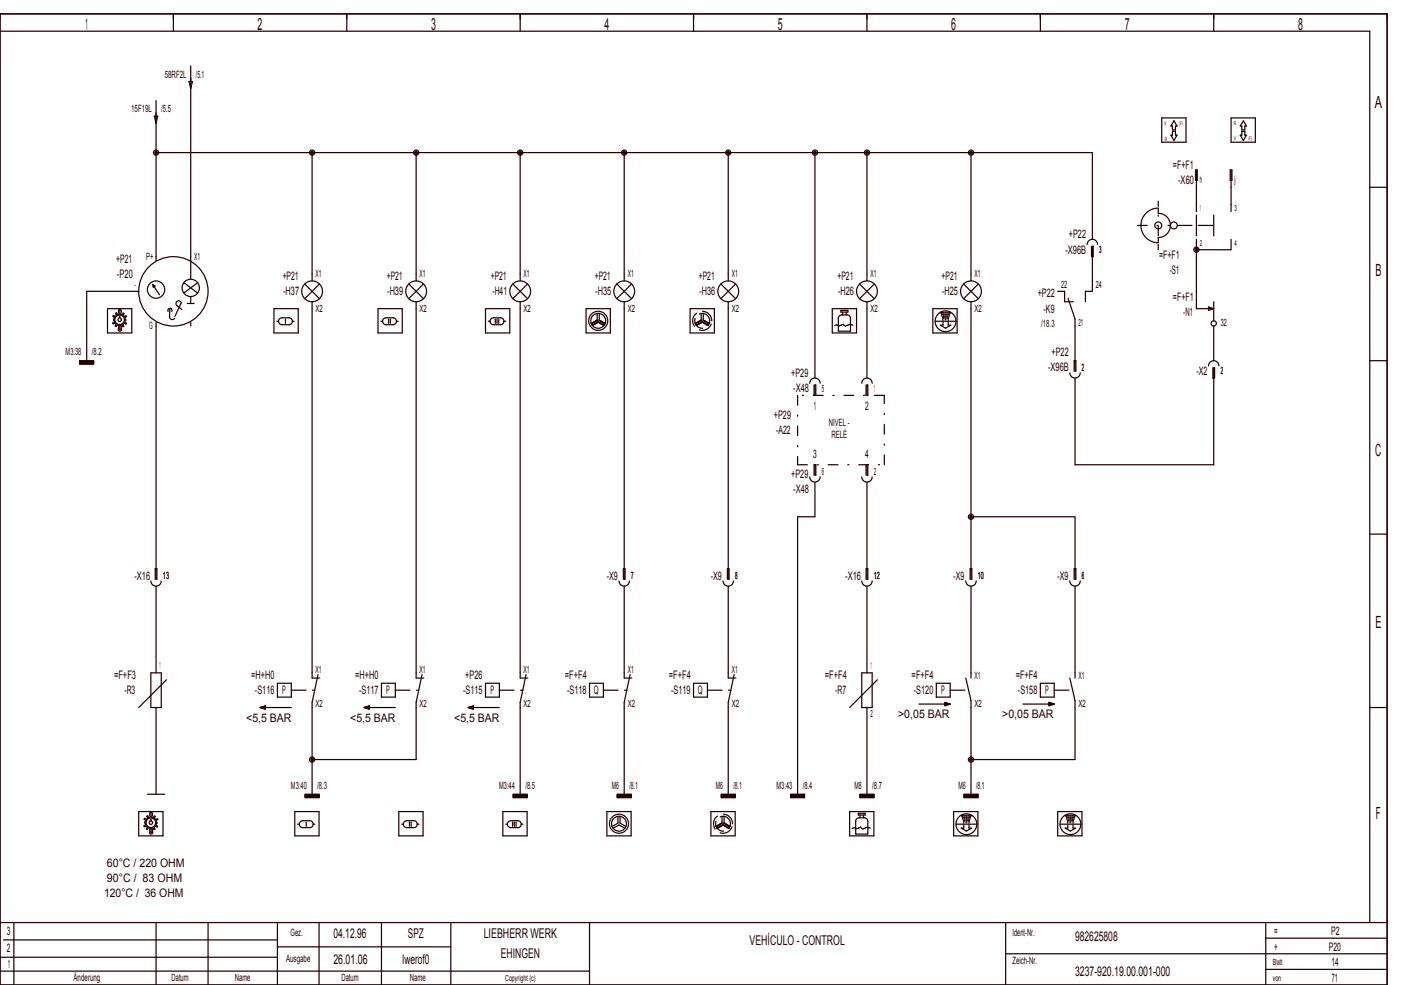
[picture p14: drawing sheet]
<svg xmlns="http://www.w3.org/2000/svg" width="404mm" height="284mm" viewBox="0 0 404 284" stroke-linecap="round" stroke-linejoin="round" font-family="sans-serif">
<defs><g id="words">
<g font-size="4.8" fill="#240000">
<text x="24.6" y="8.6">1</text>
<text x="74.3" y="8.6">2</text>
<text x="124.3" y="8.6">3</text>
<text x="174.3" y="8.6">4</text>
<text x="224.3" y="8.6">5</text>
<text x="274.3" y="8.6">6</text>
<text x="324.3" y="8.6">7</text>
<text x="374.3" y="8.6">8</text>
<text x="396.5" y="31.1">A</text>
<text x="396.7" y="79.6">B</text>
<text x="396.6" y="131.6">C</text>
<text x="396.7" y="181.1">E</text>
<text x="396.8" y="236.1">F</text>
</g>
<g font-size="3.9" fill="#240000">
<text x="96.2" y="270.3">04.12.96</text>
<text x="117.6" y="270.3">SPZ</text>
<text x="139.5" y="270.3">LIEBHERR WERK</text>
<text x="216.2" y="272.3">VEHÍCULO ­ CONTROL</text>
<text x="310" y="271.3">982625808</text>
<text x="96.1" y="277.8">26.01.06</text>
<text x="116.1" y="277.8">lwerof0</text>
<text x="144.4" y="276.3">EHINGEN</text>
<text x="310" y="281.3">3237­920.19.00.001­000</text>
</g>
<g font-size="3.4" fill="#240000">
<text x="338.2" y="48.7">=F+F1</text>
<text x="339.7" y="53.1">­X60</text>
<text x="308.2" y="68.7">+P22</text>
<text x="33.5" y="75.7">+P21</text>
<text x="307.2" y="73.1">­X96B</text>
<text x="334.2" y="74.7">=F+F1</text>
<text x="33.7" y="80.1">­P20</text>
<text x="81.5" y="80.7">+P21</text>
<text x="111.5" y="80.7">+P21</text>
<text x="141.5" y="80.7">+P21</text>
<text x="171.5" y="80.7">+P21</text>
<text x="201.5" y="80.7">+P21</text>
<text x="241.5" y="80.7">+P21</text>
<text x="271.5" y="80.7">+P21</text>
<text x="337.3" y="79.1">­S1</text>
<text x="81.7" y="85.1">­H37</text>
<text x="111.7" y="85.1">­H39</text>
<text x="142" y="85.1">­H41</text>
<text x="171.7" y="85.1">­H35</text>
<text x="201.7" y="85.1">­H36</text>
<text x="241.7" y="85.1">­H26</text>
<text x="271.7" y="85.1">­H25</text>
<text x="299.2" y="85.7">+P22</text>
<text x="338.2" y="86.7">=F+F1</text>
<text x="300.9" y="90.1">­K9</text>
<text x="341.2" y="91.1">­N1</text>
<text x="302.2" y="107.1">­X96B</text>
<text x="303.2" y="102.7">+P22</text>
<text x="228.2" y="108.7">+P29</text>
<text x="228.7" y="113.1">­X48</text>
<text x="345" y="108.1">­X2</text>
<text x="234.7" y="118.1">1</text>
<text x="249.5" y="118.1">2</text>
<text x="223.2" y="120.7">+P29</text>
<text x="223.8" y="125.1">­A22</text>
<text x="228.2" y="137.7">+P29</text>
<text x="234.5" y="132.1">3</text>
<text x="249.5" y="132.1">4</text>
<text x="228.7" y="142.1">­X48</text>
<text x="38.7" y="167.1">­X16</text>
<text x="174.9" y="167.1">­X9</text>
<text x="204.9" y="167.1">­X9</text>
<text x="243.7" y="167.1">­X16</text>
<text x="274.9" y="167.1">­X9</text>
<text x="304.9" y="167.1">­X9</text>
<text x="32.9" y="195.7">=F+F3</text>
<text x="72.5" y="195.7">=H+H0</text>
<text x="102.5" y="195.7">=H+H0</text>
<text x="134.2" y="195.7">+P26</text>
<text x="162.9" y="195.7">=F+F4</text>
<text x="192.9" y="195.7">=F+F4</text>
<text x="237.9" y="195.7">=F+F4</text>
<text x="262.9" y="195.7">=F+F4</text>
<text x="292.9" y="195.7">=F+F4</text>
<text x="35.9" y="200.1">­R3</text>
<text x="73.5" y="200.1">­S116</text>
<text x="81.4" y="200.1">P</text>
<text x="103.5" y="200.1">­S117</text>
<text x="111.4" y="200.1">P</text>
<text x="133.5" y="200.1">­S115</text>
<text x="141.4" y="200.1">P</text>
<text x="163.5" y="200.1">­S118</text>
<text x="171.2" y="200.1">Q</text>
<text x="193.5" y="200.1">­S119</text>
<text x="201.2" y="200.1">Q</text>
<text x="240.9" y="200.1">­R7</text>
<text x="263.5" y="200.1">­S120</text>
<text x="271.4" y="200.1">P</text>
<text x="293.5" y="200.1">­S158</text>
<text x="301.4" y="200.1">P</text>
<text x="71" y="208.1">&lt;5,5 BAR</text>
<text x="101" y="208.1">&lt;5,5 BAR</text>
<text x="131" y="208.1">&lt;5,5 BAR</text>
<text x="259" y="207.1">&gt;0,05 BAR</text>
<text x="289" y="207.1">&gt;0,05 BAR</text>
<text x="30.8" y="250.1">60°C / 220 OHM</text>
<text x="30.9" y="254.4">90°C / 83 OHM</text>
<text x="30" y="258.6">120°C / 36 OHM</text>
<text x="2" y="269.6">3</text>
<text x="367.5" y="269.6">=</text>
<text x="383.8" y="269.6">P2</text>
<text x="2" y="274.6">2</text>
<text x="367.5" y="274.1">+</text>
<text x="383.2" y="274.1">P20</text>
<text x="2.2" y="279.1">1</text>
<text x="383.9" y="278.6">14</text>
<text x="384" y="283.1">71</text>
</g>
<g font-size="2.9" fill="#240000">
<text x="47.5" y="22.4">58RF2L</text>
<text x="56.5" y="22.4">/5.1</text>
<text x="37.8" y="32.4">15F19L</text>
<text x="46.5" y="32.4">/5.5</text>
<text x="346" y="52.9">h</text>
<text x="356" y="52.9">j</text>
<text x="42.2" y="74.9">P+</text>
<text x="56" y="74.9">X1</text>
<text x="317" y="72.9">3</text>
<text x="38.7" y="83">­</text>
<text x="91" y="79.9">X1</text>
<text x="121" y="79.9">X1</text>
<text x="151" y="79.9">X1</text>
<text x="181" y="79.9">X1</text>
<text x="211" y="79.9">X1</text>
<text x="251" y="79.9">X1</text>
<text x="281" y="79.9">X1</text>
<text x="306" y="83">22</text>
<text x="316" y="83">24</text>
<text x="91" y="89.9">X2</text>
<text x="121" y="89.9">X2</text>
<text x="151" y="89.9">X2</text>
<text x="181" y="89.9">X2</text>
<text x="211" y="89.9">X2</text>
<text x="251" y="89.9">X2</text>
<text x="281" y="89.9">X2</text>
<text x="43" y="94.9">G</text>
<text x="300.3" y="94.3">/18.3</text>
<text x="311" y="93.9">21</text>
<text x="352" y="93.9">32</text>
<text x="18.9" y="102.4">M3:38</text>
<text x="26.5" y="102.4">/8.2</text>
<text x="312" y="106.9">2</text>
<text x="352" y="107.9">2</text>
<text x="237" y="112.9">5</text>
<text x="252" y="112.9">1</text>
<text x="239" y="122.9">NIVEL ­</text>
<text x="239.8" y="126.3">RELÉ</text>
<text x="237" y="136.9">6</text>
<text x="252" y="136.9">2</text>
<text x="47" y="166.9">13</text>
<text x="182" y="166.9">7</text>
<text x="212" y="166.9">8</text>
<text x="252" y="166.9">12</text>
<text x="282" y="166.9">10</text>
<text x="312" y="166.9">6</text>
<text x="46" y="193">1</text>
<text x="91" y="194">X1</text>
<text x="121" y="194">X1</text>
<text x="151" y="194">X1</text>
<text x="181" y="194">X1</text>
<text x="211" y="194">X1</text>
<text x="251" y="193">1</text>
<text x="281" y="195.8">X1</text>
<text x="311" y="195.8">X1</text>
<text x="91" y="203.9">X2</text>
<text x="121" y="203.9">X2</text>
<text x="151" y="203.9">X2</text>
<text x="181" y="203.9">X2</text>
<text x="211" y="203.9">X2</text>
<text x="281" y="203.9">X2</text>
<text x="311" y="203.9">X2</text>
<text x="251" y="206.8">2</text>
<text x="83.9" y="227.4">M3:40</text>
<text x="91.5" y="227.4">/8.3</text>
<text x="143.9" y="227.4">M3:44</text>
<text x="151.5" y="227.4">/8.5</text>
<text x="176.4" y="227.4">M6</text>
<text x="181.5" y="227.4">/8.1</text>
<text x="206.4" y="227.4">M6</text>
<text x="211.5" y="227.4">/8.1</text>
<text x="223.9" y="227.4">M3:43</text>
<text x="231.5" y="227.4">/8.4</text>
<text x="246.4" y="227.4">M8</text>
<text x="251.5" y="227.4">/8.7</text>
<text x="276.4" y="227.4">M6</text>
<text x="281.5" y="227.4">/8.1</text>
<text x="83.8" y="269.9">Gez.</text>
<text x="292" y="269.9">Ident­Nr.</text>
<text x="82.5" y="277.4">Ausgabe</text>
<text x="292" y="277.9">Zeich­Nr.</text>
<text x="21.2" y="282.9">Änderung</text>
<text x="49.5" y="282.9">Datum</text>
<text x="67.7" y="282.9">Name</text>
<text x="98.5" y="282.9">Datum</text>
<text x="118.2" y="282.9">Name</text>
</g>
<g font-size="2.4" fill="#240000">
<text x="346" y="60.8">1</text>
<text x="356" y="60.8">3</text>
<text x="346" y="70.8">2</text>
<text x="356" y="70.8">4</text>
<text x="367" y="278.3">Blatt</text>
<text x="145.7" y="282.8">Copyright (c)</text>
<text x="367" y="282.8">von</text>
</g>
<g font-size="1.5" fill="#240000">
<text x="340" y="36">(F)</text>
<text x="355.8" y="35.9">R</text>
<text x="335.7" y="36">V</text>
<text x="335.9" y="40.5">R</text>
<text x="355.8" y="40.5">V</text>
<text x="360" y="40.5">(F)</text>
</g>
</g></defs>
<g fill="none" stroke="#240000" stroke-width=".35">
<path d="M0 4h400v280h-400zM0 9h395v257M50 4v5M55 19v56.4M100 4v5M150 4v5M200 4v5M250 4v5M300 4v5M350 4v5M44.5 33.5h1l-.5 2zM45 29v46.2"/>
<path d="M54.5 23.5h1l-.5 2zM335 34h7v7h-7zM338.1 37.9h.9v1.1h.4l-.9 1.5-.9-1.5h.5zM338.5 34.8l.9 1.5h-.4v1.1h-.9v-1.1h-.5zM355 34h7v7h-7zM358.1 37.9h.9v1.1h.4l-.9 1.5-.9-1.5h.5zM358.5 34.8l.9 1.5h-.4v1.1h-.9v-1.1h-.5zM45 44h270v25M90 44v37M120 44v37M150 44v37M180 44v37"/>
<path d="M210 44v37M235 44v65M250 44v37M280 44v37M344.7 49h.5v3h-.5zM345 49v12M354.8 49h.4v3h-.4zM355 49v12M395 54h5M55 75.5v5M313.5 70.5a1.5 1.5 0 0 1 1.5-1.5 1.5 1.5 0 0 1 1.5 1.5M314.7 71v3h.5v-3h-.2v13h-2v3"/>
<path d="M330.2 61.8a5 5 0 0 1 3.8-1.8v1.5a3.5 3.5 0 0 1 3.5 3.5 3.5 3.5 0 0 1-3.5 3.5v1.5a5 5 0 0 1-4.5-2.9 5 5 0 0 1 .7-5.3zM345 62v6M345 69v20h5M350 62v6M355 69v3h-10M31 89h7v7h-7zM34.2 94.1v.6a.49 .49 0 0 0 0 .7 .49 .49 0 0 0 .7 0 .49 .49 0 0 0 .1-.7v-.6M34.5 91.2l-.3 .6M34.5 91.2l.1 .3a.67 .67 0 0 1 .4 .6 .67 .67 0 0 1-.5 .6 .49 .49 0 0 1-.5-.3 .49 .49 0 0 1 .2-.6M34.6 89.4l-.1 .9M34.6 94.1v.8M35 89.6l-.2-.4h-.4l-.3 1"/>
<path d="M35 89.6l-.1 .7M35.3 90.6l-.9-.2-.4 .3-.4-.5-.3 .1 .1 .7-.3 .2-.4-.3-.2 .3 .5 .5-.3 .3 .3 .7-.5 .4 .1 .3 .7-.1 .2 .3-.3 .4 .3 .2 .3-.5 .5 .3M35.3 90.6l.2-.3 .3 .1-.3 .4 .2 .4 .7-.2 .1 .3-.5 .4 .3 .7-.3 .5 .5 .3-.2 .3-.4-.3M35.5 93.7l.2 .4-.3 .1-.4-.5-.7 .3M35.9 93.3l-.3 .1-.1 .3M40 84h-15v20M44 82l2 3M44 82l.2 .8 .5-.3M44 82l.8 .5M44.2 82.3l.1 .2 .2-.1-.2-.1M45 93v74h.2v-3h-.4v3M48.5 89.8a.6 .6 0 0 1 .5-.9 .6 .6 0 0 1 .5 .9"/>
<path d="M48.9 91.1a.8 .8 0 0 0 .5 1 .8 .8 0 0 0 1-.4M49 88.9l-.1 2.2M52.2 87.3l-1.8 3.9M52.3 87.3a.8 .8 0 0 0-1.2-.4 .8 .8 0 0 0 0 1.3l1.3 1M53 81.5l4 3M54 87.5h2M55 85.5v2M55 93v1M57 81.5l-4 3M79 89h7v7h-7zM79.8 92.6h.5M80.3 92.6a1 1 0 0 0 1 1h2a1 1 0 0 0 1-1"/>
<path d="M80.3 92.6a1 1 0 0 1 1-1h2a1 1 0 0 1 1 1M82.3 92v1.2M84.3 92.6h.5M87.9 81.9l4.2 4.2M90 87v108.5h2.2M92.1 81.9l-4.2 4.2M109 89h7v7h-7zM109.8 92.6h.5M110.3 92.6a1 1 0 0 0 1 1h2a1 1 0 0 0 1-1M110.3 92.6a1 1 0 0 1 1-1h2a1 1 0 0 1 1 1M112.1 92v1.2M112.6 92v1.2"/>
<path d="M114.3 92.6h.5M117.9 81.9l4.2 4.2M120 87v108.5h2.2M122.1 81.9l-4.2 4.2M140 89h7v7h-7zM140.8 92.6h.5M141.3 92.6a1 1 0 0 0 1 1h2a1 1 0 0 0 1-1M141.3 92.6a1 1 0 0 1 1-1h2a1 1 0 0 1 1 1M142.8 92v1.2M143.3 92v1.2M143.8 92v1.2M145.3 92.6h.5"/>
<path d="M147.9 81.9l4.2 4.2M150 87v108.5h2.2M152.1 81.9l-4.2 4.2M169 89h7v7h-7zM170.8 93.8l1.7-1 1.7 1M172.2 90.4v1.9l-1.7 1M172.8 90.4v1.9l1.7 1M177.9 81.9l4.2 4.2M180 87v80h.3v-3h-.5v3M182.1 81.9l-4.2 4.2M199 89h7v7h-7zM207.9 81.9l4.2 4.2"/>
<path d="M210 87v80h.3v-3h-.6v3M212.1 81.9l-4.2 4.2M240 89h7v7h-7zM242 91.1a2.91 2.91 0 0 1 3 0l.3 .7-.1 3.7h-3.4l-.1-3.7zM242.5 89.5h2v.5h-2zM243 90v.8M244 90v.8M246 93.8l-1-.3-1.2 .5-.6-.5a1.47 1.47 0 0 1-1.9 .2l-.6 .2M247.9 81.9l4.2 4.2M250 87v22M252.1 81.9l-4.2 4.2M269 89h7v7h-7z"/>
<path d="M269.7 92.6h6M271.2 90l.4 .9 .3 1.5M271.9 92.9v.9h-.7l1.5 .8 1.5-.8h-.8v-.9M274.2 90l-.5 .9-.3 1.5M277.9 81.9l4.2 4.2M280 87v80h.2v-3h-.4v3M282.1 81.9l-4.2 4.2M305 84h2v3h2.5M308 86l2 6v15h.2v-3h-.5v3M348.5 88.5l1.5 .5-1.5 .5zM350 87v5.5M350 94v10"/>
<path d="M23 104h4v1h-4zM23 104.9h4M23 104.8h4M23 104.7h4M23 104.6h4M23 104.5h4M23 104.4h4M23 104.3h4M23 104.2h4M23 104.1h4M233.5 110.5a1.5 1.5 0 0 1 1.5-1.5 1.5 1.5 0 0 1 1.5 1.5M234.8 111v3h.5v-3h-.3v3"/>
<path d="M248.5 110.5a1.5 1.5 0 0 1 1.5-1.5 1.5 1.5 0 0 1 1.5 1.5M249.8 111v3h.5v-3h-.3v3M308.5 107.5a1.5 1.5 0 0 0 1.5 1.5 1.5 1.5 0 0 0 1.5-1.5M348.5 105.5a1.5 1.5 0 0 1 1.5-1.5 1.5 1.5 0 0 1 1.5 1.5M349.7 106v3h.5v-3h-.2v28h-40v-25M395 104h5M233.5 137.5a1.5 1.5 0 0 0 1.5 1.5 1.5 1.5 0 0 0 1.5-1.5M235 134v3h.3v-3h-.5v3M235 139v10h-5v80M248.5 137.5a1.5 1.5 0 0 0 1.5 1.5 1.5 1.5 0 0 0 1.5-1.5M250 139v28h.3v-3h-.5v3M250 134v3h.3v-3h-.5v3"/>
<path d="M280 149h30v18h.2v-3h-.5v3M395 154h5M43.5 167.5a1.5 1.5 0 0 0 1.5 1.5 1.5 1.5 0 0 0 1.5-1.5M45 169v25M178.5 167.5a1.5 1.5 0 0 0 1.5 1.5 1.5 1.5 0 0 0 1.5-1.5M180 169v26.5h2.2M208.5 167.5a1.5 1.5 0 0 0 1.5 1.5 1.5 1.5 0 0 0 1.5-1.5M210 169v26.5h2.2M248.5 167.5a1.5 1.5 0 0 0 1.5 1.5 1.5 1.5 0 0 0 1.5-1.5M250 169v25M278.5 167.5a1.5 1.5 0 0 0 1.5 1.5 1.5 1.5 0 0 0 1.5-1.5M280 169v26.5"/>
<path d="M308.5 167.5a1.5 1.5 0 0 0 1.5 1.5 1.5 1.5 0 0 0 1.5-1.5M310 169v26.5M43.5 194h3v10h-3zM48 196l-8 8M80 197h4v4h-4zM91.7 194.5l-1.7 8v26.5M110 197h4v4h-4zM121.7 194.5l-1.7 8v16.5h-30M140 197h4v4h-4zM151.7 194.5l-1.7 8v26.5M170 197h4v4h-4zM181.7 194.5l-1.7 8v26.5"/>
<path d="M200 197h4v4h-4zM211.7 194.5l-1.7 8v26.5M248.5 194h3v10h-3zM253 196l-8 8M270 197h4v4h-4zM278.5 195.5l1.5 6.5v27M300 197h4v4h-4zM308.5 195.5l1.5 6.5v17h-30M45 204v25M75 204h9M75 204l1.5-.5v1zM76.5 203.9l-.4 .1 .4 .1"/>
<path d="M76.5 203.8l-.9 .2 .9 .2M76.5 203.7l-1.2 .3 1.2 .3M76.5 203.6l-1.4 .4 1.4 .4M105 204h9M105 204l1.5-.5v1zM106.5 203.9l-.4 .1 .4 .1M106.5 203.8l-.9 .2 .9 .2M106.5 203.7l-1.2 .3 1.2 .3M106.5 203.6l-1.4 .4 1.4 .4M135 204h9M135 204l1.5-.5v1zM136.5 203.9l-.4 .1 .4 .1"/>
<path d="M136.5 203.8l-.9 .2 .9 .2M136.5 203.7l-1.2 .3 1.2 .3M136.5 203.6l-1.4 .4 1.4 .4M250 204v25M265 203h9M272.5 202.5l1.5 .5-1.5 .5zM272.5 202.9l.4 .1-.4 .1M272.5 202.8l.9 .2-.9 .2M272.5 202.7l1.2 .3-1.2 .3M272.5 202.6l1.4 .4-1.4 .4M295 203h9M302.5 202.5l1.5 .5-1.5 .5z"/>
<path d="M302.5 202.9l.4 .1-.4 .1M302.5 202.8l.9 .2-.9 .2M302.5 202.7l1.2 .3-1.2 .3M302.5 202.6l1.4 .4-1.4 .4M395 204h5M40 234h7v7h-7zM42.5 229h5M42.6 235.2l.4 .5 .4-.3 .6 .3 .5-.5 .3 .2-.3 .4 .2 .4 .7-.2 .1 .3-.5 .4 .3 .7-.3 .5 .5 .3-.2 .3-.4-.3-.3 .2 .1 .7-.3 .1-.4-.5-.4 .3-.9-.2M42.6 235.2l-.3 .1 .1 .7-.3 .2-.4-.3-.2 .3 .5 .3-.3 .5 .3 .7-.5 .4 .1 .3 .7-.1 .2 .3-.3 .4 .3 .2 .2-.4M43.2 235.2v-.8l.4-.2 .3 .2v.9M43.2 239.1v.6a.49 .49 0 0 0 0 .7 .49 .49 0 0 0 .7 0 .49 .49 0 0 0 .1-.7v-.6M43.5 236.2l.1 .3a.67 .67 0 0 1 .4 .6 .67 .67 0 0 1-.5 .6 .54 .54 0 0 1-.5-.5 .54 .54 0 0 1 .4-.6z"/>
<path d="M43.6 234.4l-.1 .9M43.6 239.1v.8M85 234h7v7h-7zM85.8 237.6h.5M86.3 237.6a1 1 0 0 0 1 1h2a1 1 0 0 0 1-1M86.3 237.6a1 1 0 0 1 1-1h2a1 1 0 0 1 1 1M88 229h4v1h-4zM88 229.9h4M88 229.8h4M88 229.7h4M88 229.6h4M88 229.5h4"/>
<path d="M88 229.4h4M88 229.3h4M88 229.2h4M88 229.1h4M88.3 237v1.2M90.3 237.6h.5M115 234h7v7h-7zM115.8 237.6h.5M116.3 237.6a1 1 0 0 0 1 1h2a1 1 0 0 0 1-1M116.3 237.6a1 1 0 0 1 1-1h2a1 1 0 0 1 1 1M118.1 237v1.2M118.6 237v1.2"/>
<path d="M120.3 237.6h.5M145 234h7v7h-7zM145.8 237.6h.5M146.3 237.6a1 1 0 0 0 1 1h2a1 1 0 0 0 1-1M146.3 237.6a1 1 0 0 1 1-1h2a1 1 0 0 1 1 1M147.8 237v1.2M148 229h4v1h-4zM148 229.9h4M148 229.8h4M148 229.7h4M148 229.6h4M148 229.5h4"/>
<path d="M148 229.4h4M148 229.3h4M148 229.2h4M148 229.1h4M148.3 237v1.2M148.8 237v1.2M150.3 237.6h.5M175 234h7v7h-7zM176.8 238.8l1.7-1 1.7 1M178 229h4v1h-4zM178 229.9h4M178 229.8h4"/>
<path d="M178 229.7h4M178 229.6h4M178 229.5h4M178 229.4h4M178 229.3h4M178 229.2h4M178 229.1h4M178.2 235.4v1.9l-1.7 1M178.8 235.4v1.9l1.7 1M205 234h7v7h-7zM208 229h4v1h-4zM208 229.9h4"/>
<path d="M208 229.8h4M208 229.7h4M208 229.6h4M208 229.5h4M208 229.4h4M208 229.3h4M208 229.2h4M208 229.1h4M228 229h4v1h-4zM228 229.9h4M228 229.8h4M228 229.7h4"/>
<path d="M228 229.6h4M228 229.5h4M228 229.4h4M228 229.3h4M228 229.2h4M228 229.1h4M245 234h7v7h-7zM247 236.1a2.91 2.91 0 0 1 3 0l.3 .7-.1 3.7h-3.3l-.2-3.7zM247.5 234.5h2v.5h-2zM248 229h4v1h-4zM248 229.9h4M248 229.8h4"/>
<path d="M248 229.7h4M248 229.6h4M248 229.5h4M248 229.4h4M248 229.3h4M248 229.2h4M248 229.1h4M248 235v.8M249 235v.8M251 238.8l-1-.3-1.2 .5-.6-.5a1.47 1.47 0 0 1-1.9 .2l-.6 .2M275 234h7v7h-7zM275.7 237.6h6"/>
<path d="M277.2 235l.6 1.4 .1 1M277.9 237.9v.9h-.7l1.5 .8 1.5-.8h-.8v-.9M278 229h4v1h-4zM278 229.9h4M278 229.8h4M278 229.7h4M278 229.6h4M278 229.5h4M278 229.4h4M278 229.3h4M278 229.2h4M278 229.1h4"/>
<path d="M280.2 235l-.6 1.4-.2 1M305 234h7v7h-7zM305.7 237.6h6M307.2 235l.6 1.4 .1 1M307.9 237.9v.9h-.7l1.5 .8 1.5-.8h-.8v-.9M310.2 235l-.6 1.4-.2 1M0 280h170M0 276h80M0 266h400M1 271h79M4 266v18M45 266v18"/>
<path d="M60 266v18M80 266v18M80 273h50M92 266v18M110 266v18M130 266v18M170 266v18M290 266v18M290 275h110M365 266v18M365 279.5h35M365 270.5h35"/>
<circle cx="45" cy="44" r=".75"/>
<circle cx="45" cy="44" r=".38"/>
<circle cx="90" cy="44" r=".75"/>
<circle cx="90" cy="44" r=".38"/>
<circle cx="120" cy="44" r=".75"/>
<circle cx="120" cy="44" r=".38"/>
<circle cx="150" cy="44" r=".75"/>
<circle cx="150" cy="44" r=".38"/>
<circle cx="180" cy="44" r=".75"/>
<circle cx="180" cy="44" r=".38"/>
<circle cx="210" cy="44" r=".75"/>
<circle cx="210" cy="44" r=".38"/>
<circle cx="235" cy="44" r=".75"/>
<circle cx="235" cy="44" r=".38"/>
<circle cx="250" cy="44" r=".75"/>
<circle cx="250" cy="44" r=".38"/>
<circle cx="280" cy="44" r=".75"/>
<circle cx="280" cy="44" r=".38"/>
<circle cx="334" cy="65" r="1"/>
<circle cx="338.5" cy="65" r="1"/>
<circle cx="345" cy="72" r=".75"/>
<circle cx="345" cy="72" r=".38"/>
<circle cx="34.5" cy="92.2" r="1.37"/>
<circle cx="34.6" cy="95" r=".1"/>
<circle cx="45" cy="83.5" r="2.5"/>
<circle cx="50" cy="84" r="10"/>
<circle cx="55" cy="83" r="2.5"/>
<circle cx="90" cy="84" r="3"/>
<circle cx="120" cy="84" r="3"/>
<circle cx="150" cy="84" r="3"/>
<circle cx="172.5" cy="92.5" r="2.15"/>
<circle cx="172.5" cy="92.5" r="2.75"/>
<circle cx="180" cy="84" r="3"/>
<circle cx="210" cy="84" r="3"/>
<circle cx="250" cy="84" r="3"/>
<circle cx="271.7" cy="90.6" r=".1"/>
<circle cx="271.7" cy="90.1" r=".1"/>
<circle cx="272.2" cy="91.6" r=".1"/>
<circle cx="272.2" cy="91.1" r=".1"/>
<circle cx="272.2" cy="90.6" r=".1"/>
<circle cx="272.2" cy="90.1" r=".1"/>
<circle cx="272.7" cy="92.6" r="3"/>
<circle cx="272.7" cy="91.6" r=".1"/>
<circle cx="272.7" cy="91.1" r=".1"/>
<circle cx="272.7" cy="90.6" r=".1"/>
<circle cx="272.7" cy="90.1" r=".1"/>
<circle cx="272.7" cy="92.1" r=".1"/>
<circle cx="273.2" cy="91.6" r=".1"/>
<circle cx="273.2" cy="91.1" r=".1"/>
<circle cx="273.2" cy="90.6" r=".1"/>
<circle cx="273.2" cy="90.1" r=".1"/>
<circle cx="273.7" cy="90.6" r=".1"/>
<circle cx="273.7" cy="90.1" r=".1"/>
<circle cx="280" cy="84" r="3"/>
<circle cx="350" cy="93.2" r=".75"/>
<circle cx="280" cy="149" r=".75"/>
<circle cx="280" cy="149" r=".38"/>
<circle cx="90" cy="219" r=".75"/>
<circle cx="90" cy="219" r=".38"/>
<circle cx="280" cy="219" r=".75"/>
<circle cx="280" cy="219" r=".38"/>
<circle cx="43.5" cy="237.2" r="1.37"/>
<circle cx="178.5" cy="237.5" r="2.15"/>
<circle cx="178.5" cy="237.5" r="2.75"/>
<circle cx="277.7" cy="235.6" r=".1"/>
<circle cx="277.7" cy="235.1" r=".1"/>
<circle cx="278.2" cy="236.1" r=".1"/>
<circle cx="278.2" cy="235.6" r=".1"/>
<circle cx="278.2" cy="235.1" r=".1"/>
<circle cx="278.2" cy="236.6" r=".1"/>
<circle cx="278.7" cy="237.6" r="3"/>
<circle cx="278.7" cy="236.1" r=".1"/>
<circle cx="278.7" cy="235.6" r=".1"/>
<circle cx="278.7" cy="235.1" r=".1"/>
<circle cx="278.7" cy="237.1" r=".1"/>
<circle cx="278.7" cy="236.6" r=".1"/>
<circle cx="279.2" cy="236.1" r=".1"/>
<circle cx="279.2" cy="235.6" r=".1"/>
<circle cx="279.2" cy="235.1" r=".1"/>
<circle cx="279.2" cy="236.6" r=".1"/>
<circle cx="279.7" cy="235.6" r=".1"/>
<circle cx="279.7" cy="235.1" r=".1"/>
<circle cx="307.7" cy="235.6" r=".1"/>
<circle cx="307.7" cy="235.1" r=".1"/>
<circle cx="308.2" cy="236.1" r=".1"/>
<circle cx="308.2" cy="235.6" r=".1"/>
<circle cx="308.2" cy="235.1" r=".1"/>
<circle cx="308.2" cy="236.6" r=".1"/>
<circle cx="308.7" cy="237.6" r="3"/>
<circle cx="308.7" cy="236.1" r=".1"/>
<circle cx="308.7" cy="235.6" r=".1"/>
<circle cx="308.7" cy="235.1" r=".1"/>
<circle cx="308.7" cy="237.1" r=".1"/>
<circle cx="308.7" cy="236.6" r=".1"/>
<circle cx="309.2" cy="236.1" r=".1"/>
<circle cx="309.2" cy="235.6" r=".1"/>
<circle cx="309.2" cy="235.1" r=".1"/>
<circle cx="309.2" cy="236.6" r=".1"/>
<circle cx="309.7" cy="235.6" r=".1"/>
<circle cx="309.7" cy="235.1" r=".1"/>
<circle cx="43.6" cy="240" r=".1"/>
</g>
<g fill="none" stroke="#240000" stroke-width=".35" stroke-dasharray="4.2 1.8">
<path d="M339.5 65h10.5M200.5 93.3l1.7-1M200.8 93.8l1.7-1M202.2 92.3v-1.9M202.5 92.8l1.7 1M202.8 92.3v-1.9M202.8 92.3l1.7 1M84 199h6.8M114 199h6.8M144 199h6.8M174 199h6.8M204 199h6.8"/>
<path d="M274 199h5M304 199h5M206.5 238.3l1.7-1M206.8 238.8l1.7-1M208.2 237.3v-1.9M208.5 237.8l1.7 1M208.8 237.3v-1.9M208.8 237.3l1.7 1"/>
<circle cx="202.5" cy="92.5" r="2.75"/>
<circle cx="202.5" cy="92.5" r="2.15"/>
<circle cx="208.5" cy="237.5" r="2.15"/>
<circle cx="208.5" cy="237.5" r="2.75"/>
</g>
<path d="M334 59.5v-1.5M328 65h9.5M334 72v-1.5M334 68v-6M230 114v20M255 114h-25M230 134h25M255 134v-20" fill="none" stroke="#240000" stroke-width=".35" stroke-dasharray="2.8 2.8 .4 2.8"/>
<use href="#words"/>
</svg>
